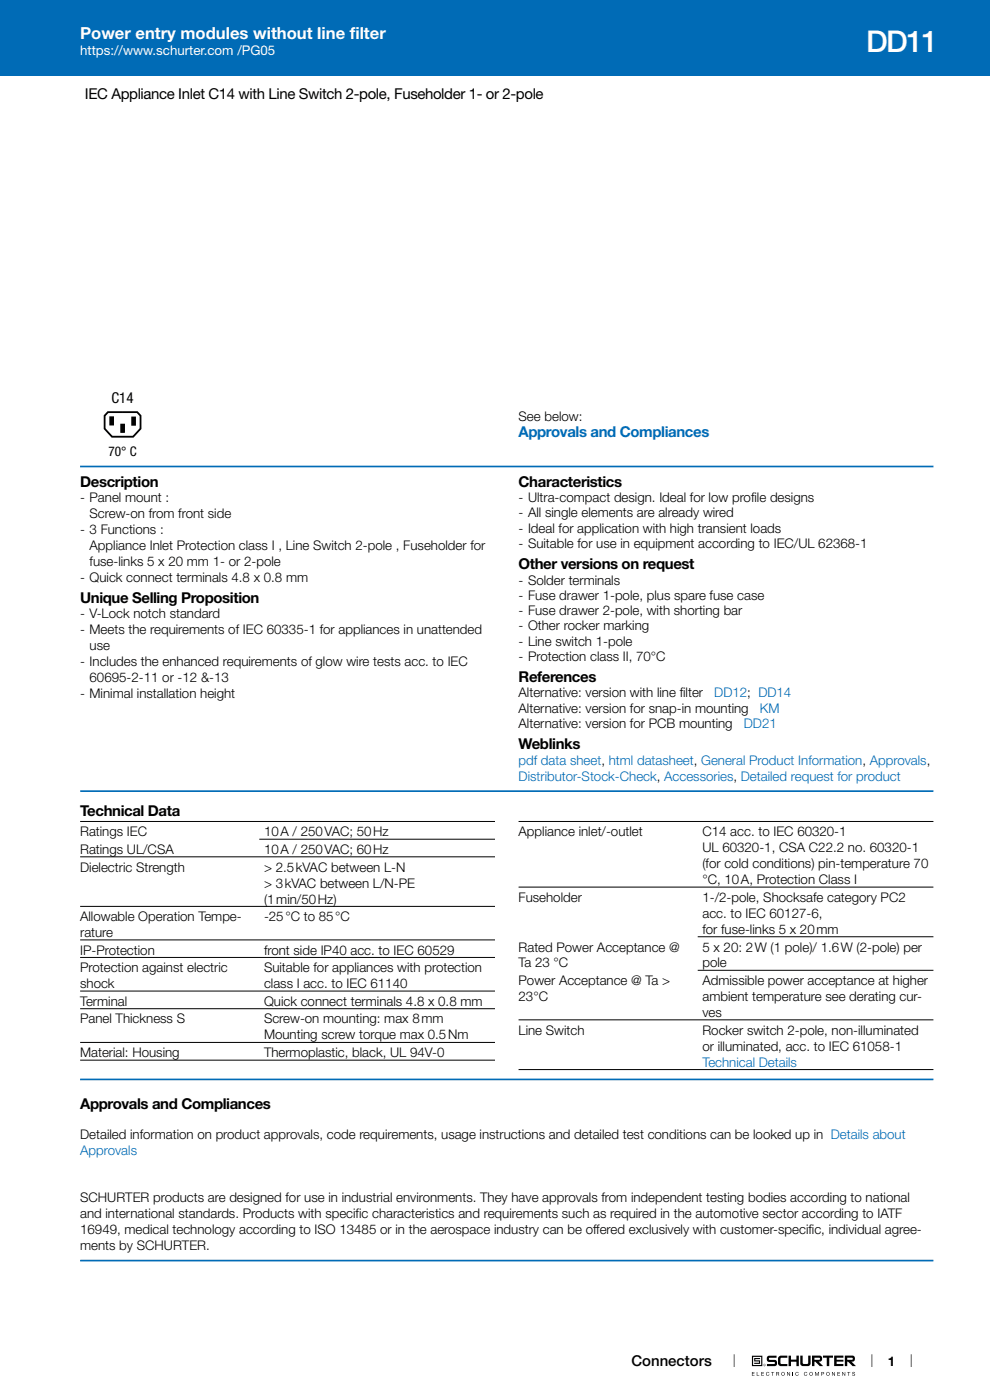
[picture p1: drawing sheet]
<svg xmlns="http://www.w3.org/2000/svg" width="210mm" height="297mm" viewBox="0 0 210 297" stroke-linecap="round" stroke-linejoin="round" font-family="sans-serif">
<defs><g id="words">
<text font-size="6.3" fill="#fff" x="183.7" y="11">DD11</text>
<text font-size="3.5" fill="#fff" x="17" y="8.4">Power entry modules without line filter</text>
<g font-size="3.2">
<text x="18" y="21">IEC Appliance Inlet C14 with Line Switch 2-pole, Fuseholder 1- or 2-pole</text>
<text x="23.7" y="85.5">C14</text>
<text x="17" y="103.3">Description</text>
<text x="110" y="103.3">Characteristics</text>
<text x="110" y="120.8">Other versions on request</text>
<text x="17" y="127.9">Unique Selling Proposition</text>
<text x="110" y="144.7">References</text>
<text x="110" y="159">Weblinks</text>
<text x="17" y="173.1">Technical Data</text>
<text x="17" y="235.3">Approvals and Compliances</text>
<text x="133.9" y="289.8">Connectors</text>
</g>
<text font-size="3.2" fill="#006bb6" x="110" y="92.7">Approvals and Compliances</text>
<text font-size="2.8" fill="#fff" x="17" y="11.6">https://www.schurter.com /PG05</text>
<g font-size="2.8">
<text x="110" y="89.2">See below:</text>
<text x="23" y="96.8">70° C</text>
<text x="17" y="106.5">- Panel mount :</text>
<text x="110" y="106.6">- Ultra-compact design. Ideal for low profile designs</text>
<text x="17" y="113.3">- 3 Functions :</text>
<text x="19" y="109.9">Screw-on from front side</text>
<text x="110" y="109.8">- All single elements are already wired</text>
<text x="110" y="113">- Ideal for application with high transient loads</text>
<text x="19" y="116.7">Appliance Inlet Protection class I , Line Switch 2-pole , Fuseholder for</text>
<text x="110" y="116.2">- Suitable for use in equipment according to IEC/UL 62368-1</text>
<text x="17" y="123.4">- Quick connect terminals 4.8 x 0.8 mm</text>
<text x="19" y="120">fuse-links 5 x 20 mm 1‑ or 2‑pole</text>
<text x="110" y="124">- Solder terminals</text>
<text x="17" y="131.2">- V-Lock notch standard</text>
<text x="110" y="127.3">- Fuse drawer 1-pole, plus spare fuse case</text>
<text x="110" y="130.5">- Fuse drawer 2-pole, with shorting bar</text>
<text x="17" y="134.5">- Meets the requirements of IEC 60335-1 for appliances in unattended</text>
<text x="19" y="137.9">use</text>
<text x="110" y="133.7">- Other rocker marking</text>
<text x="110" y="136.9">- Line switch 1-pole</text>
<text x="17" y="141.3">- Includes the enhanced requirements of glow wire tests acc. to IEC</text>
<text x="110" y="140.2">- Protection class II, 70°C</text>
<text x="17" y="148.1">- Minimal installation height</text>
<text x="19" y="144.7">60695-2-11 or -12 &amp;-13</text>
<text x="110" y="148">Alternative: version with line filter</text>
<text x="110" y="151.2">Alternative: version for snap-in mounting</text>
<text x="110" y="154.5">Alternative: version for PCB mounting</text>
<text x="17" y="177.4">Ratings IEC</text>
<text x="56" y="177.4">10A / 250VAC; 50Hz</text>
<text x="110" y="177.4">Appliance inlet/-outlet</text>
<text x="149" y="177.4">C14 acc. to IEC 60320-1</text>
<text x="17" y="181.2">Ratings UL/CSA</text>
<text x="17" y="184.9">Dielectric Strength</text>
<text x="56" y="181.2">10A / 250VAC; 60Hz</text>
<text x="56" y="184.9">&gt; 2.5kVAC between L-N</text>
<text x="149" y="180.8">UL 60320-1, CSA C22.2 no. 60320-1</text>
<text x="149" y="184.2">(for cold conditions) pin-temperature 70</text>
<text x="56" y="188.3">&gt; 3kVAC between L/N-PE</text>
<text x="56" y="191.7">(1min/50Hz)</text>
<text x="110" y="191.3">Fuseholder</text>
<text x="149" y="187.6">°C, 10A, Protection Class I</text>
<text x="149" y="191.3">1-/2-pole, Shocksafe category PC2</text>
<text x="17" y="195.4">Allowable Operation Tempe-</text>
<text x="56" y="195.4">-25°C to 85°C</text>
<text x="149" y="194.7">acc. to IEC 60127-6,</text>
<text x="17" y="198.8">rature</text>
<text x="17" y="202.5">IP-Protection</text>
<text x="56" y="202.5">front side IP40 acc. to IEC 60529</text>
<text x="110" y="201.9">Rated Power Acceptance @</text>
<text x="149" y="198.1">for fuse-links 5 x 20mm</text>
<text x="149" y="201.9">5 x 20: 2W (1 pole)/ 1.6W (2-pole) per</text>
<text x="17" y="206.2">Protection against electric</text>
<text x="17" y="209.6">shock</text>
<text x="56" y="206.2">Suitable for appliances with protection</text>
<text x="56" y="209.6">class I acc. to IEC 61140</text>
<text x="110" y="205.2">Ta 23 °C</text>
<text x="110" y="209">Power Acceptance @ Ta &gt;</text>
<text x="149" y="205.2">pole</text>
<text x="149" y="209">Admissible power acceptance at higher</text>
<text x="17" y="213.4">Terminal</text>
<text x="56" y="213.4">Quick connect terminals 4.8 x 0.8 mm</text>
<text x="110" y="212.4">23°C</text>
<text x="149" y="212.4">ambient temperature see derating cur-</text>
<text x="149" y="215.7">ves</text>
<text x="17" y="217.1">Panel Thickness S</text>
<text x="56" y="217.1">Screw-on mounting: max 8mm</text>
<text x="56" y="220.5">Mounting screw torque max 0.5Nm</text>
<text x="110" y="219.5">Line Switch</text>
<text x="149" y="219.5">Rocker switch 2-pole, non-illuminated</text>
<text x="17" y="224.3">Material: Housing</text>
<text x="56" y="224.3">Thermoplastic, black, UL 94V-0</text>
<text x="149" y="222.9">or illuminated, acc. to IEC 61058-1</text>
<text x="17" y="241.5">Detailed information on product approvals, code requirements, usage instructions and detailed test conditions can be looked up in Details about</text>
<text x="17" y="255.1">SCHURTER products are designed for use in industrial environments. They have approvals from independent testing bodies according to national</text>
<text x="17" y="258.5">and international standards. Products with specific characteristics and requirements such as required in the automotive sector according to IATF</text>
<text x="17" y="261.9">16949, medical technology according to ISO 13485 or in the aerospace industry can be offered exclusively with customer-specific, individual agree-</text>
<text x="17" y="265.2">ments by SCHURTER.</text>
<text x="188.3" y="289.7">1</text>
</g>
<g font-size="2.8" fill="#006bb6">
<text x="151.5" y="148">DD12; DD14</text>
<text x="157.8" y="154.5">DD21</text>
<text x="161.2" y="151.2">KM</text>
<text x="110" y="162.2">pdf data sheet, html datasheet, General Product Information, Approvals,</text>
<text x="110" y="165.6">Distributor-Stock-Check, Accessories, Detailed request for product</text>
<text x="149" y="226.3">Technical Details</text>
<text x="17" y="244.9">Approvals</text>
</g>
</g></defs>
<path d="M155.7 287.3v2.7M184.9 287.3v2.7M193.3 287.3v2.7" fill="none" stroke="#58595b" stroke-width=".21"/>
<g fill="#000">
<path d="M159.5 291.1h.6h-.5v.3h.4l-.4 .1v.3l.5 .1h-.6zM160.5 291.1l.1 .7 .5 .1h-.6zM161.5 291.1h.5h-.4v.3h.4l-.4 .1v.3l.4 .1h-.5zM162.8 287.7l.3-.1h1.6v.4h-1.5l-.1 .3 .1 .2a2.1 2.1 0 0 1 1.6 .3 .7 .7 0 0 1-.4 1h-1.7v-.4l1.6-.1v-.3l-.6-.1a.76 .76 0 0 1-.9-.2 .76 .76 0 0 1 0-1zM162.6 291.1h.4l.2 .2a.32 .32 0 0 0-.4-.2 .32 .32 0 0 0-.2 .5 .32 .32 0 0 0 .4 .1l.2-.1-.1 .1a.41 .41 0 0 1-.6 0 .41 .41 0 0 1 .1-.6zM163.6 291.1h.6h-.2v.8l-.2-.8zM167 291.1l.5 .6 .1-.6v.8l-.5-.7-.1 .7zM165.2 287.8l.4-.2h1.4v.4l-1.4 .1-.1 1.1 .3 .2h1.2v.4h-1.4l-.4-.2-.2-.3v-1.1zM167.3 287.6h.5v.8h1.1v-.8h.6v2.2h-.6v-.9h-1.1v.9h-.5zM168.1 291.1l.1 .8zM168.9 291.1h.3l.2 .2a.32 .32 0 0 0-.4-.2 .32 .32 0 0 0-.2 .5 .32 .32 0 0 0 .4 .1l.2-.1v.1a.41 .41 0 0 1-.7 0 .41 .41 0 0 1 .2-.6zM169.8 287.6h.5v1.7l.9 .1 .2-.2v-1.6h.5v1.9a1.93 1.93 0 0 1-2.1 0z"/>
<path d="M170.7 291.1h.4l.1 .2a.32 .32 0 0 0-.4-.2 .32 .32 0 0 0-.1 .5 .32 .32 0 0 0 .4 .1l.1-.1v.1a.41 .41 0 0 1-.6 0 .41 .41 0 0 1 .1-.6zM172.9 291.1h.2l.2 .6 .3-.6h.1v.8l-.1-.7-.2 .7-.4-.7-.1 .7zM174.6 287.6h2.1v.4h-.8v1.8h-.5v-1.8h-.8zM176.5 291.1l.5 .6 .1-.6v.8l-.5-.7-.1 .7zM176.9 287.6h2v.4h-1.4v.5h1.4v.4h-1.4v.5h1.4v.4h-2zM177.6 291.1h.6h-.5v.3h.5l-.5 .1v.3l.5 .1h-.6zM178.7 291.1l.5 .6 .1-.6v.8l-.5-.7-.1 .7zM179.7 291.1h.7h-.3v.8l-.1-.8zM180.8 291.1h.5l.1 .2-.3-.2-.2 .2 .4 .2v.3l-.2 .1-.3-.1-.1-.2 .4 .2 .2-.2-.4-.2z"/>
<path d="M159.8 287.9v1.7h1.7v-1.7zM159.5 287.6h2.2v2.2h-2.2zM160 288.1v.7h1v.3h-1v.2h1.2v-.7h-1v-.3h1v-.2z"/>
<path d="M161.9 289.6a.2 .2 0 0 1 .4 0 .2 .2 0 0 1-.4 0zM161.9 289.6a.25 .25 0 0 0 .5 0 .25 .25 0 0 0-.5 0zM162 289.4l.2 .1 .1 .2-.2-.1-.1 .1zM162.1 289.5l.1 .1z"/>
<path d="M164.8 291.1v.3h.3v-.2zM164.7 291.1h.5l-.1 .4 .2 .4-.3-.4h-.2l-.1 .4z"/>
<path d="M165.8 291.5a.31 .31 0 0 0 .6 0 .31 .31 0 0 0-.6 0zM165.7 291.4a.4 .4 0 0 1 .8 0 .4 .4 0 0 1-.8 0z"/>
<path d="M171.7 291.5a.35 .35 0 0 0 .7 0 .35 .35 0 0 0-.7 0zM171.6 291.4a.45 .45 0 0 1 .9 0 .45 .45 0 0 1-.9 0z"/>
<path d="M172.2 287.6h1.7a.66 .66 0 0 1 .5 .8 .66 .66 0 0 1-.8 .5l1 .9h-.7l-1-.9h-.1v.9h-.6zM172.8 288v.5h1l.1-.2-.1-.3z"/>
<path d="M174.3 291.1v.3h.4v-.2zM174.2 291.1h.6v.2v.2h-.5v.4z"/>
<path d="M175.3 291.5a.31 .31 0 0 0 .6 0 .31 .31 0 0 0-.6 0zM175.2 291.4a.4 .4 0 0 1 .8 0 .4 .4 0 0 1-.8 0z"/>
<path d="M179.2 287.6h1.7a.66 .66 0 0 1 .4 .8 .66 .66 0 0 1-.7 .5l1 .9h-.8l-.9-.9h-.2v.9h-.5zM179.7 288v.5h1l.2-.2-.2-.3z"/>
</g>
<path d="M-.1 -.1h210.2v16.1h-210.2z" fill="#006bb6"/>
<path d="M23.4 88.5h.6v1.6h-.6zM25.7 90h.6v1.7h-.6zM28 88.5h.7v1.6h-.7z" fill="#000" stroke="#000" stroke-width=".32"/>
<path d="M22.9 87.4h6.2l.7 .8v2.7l-1.6 1.7h-4.4l-1.6-1.7v-2.7z" fill="none" stroke="#000" stroke-width=".38"/>
<path d="M17 99h181M17 167.8h181M17 229h181M17 267.4h181" fill="none" stroke="#006bb6" stroke-width=".35"/>
<g fill="none" stroke="#000" stroke-width=".21">
<path d="M17 174.3h88M55 178h50M110 174.3h88M17 181.8h88M17 192.3h88M17 199.4h88M110 188.2h88M148 198.7h50M17 203.1h88M17 210.2h88M17 214h88M110 216.4h88"/>
<path d="M148 205.8h50M17 221.1h88M17 224.9h88M110 226.9h88"/>
</g>
<use href="#words"/>
</svg>
